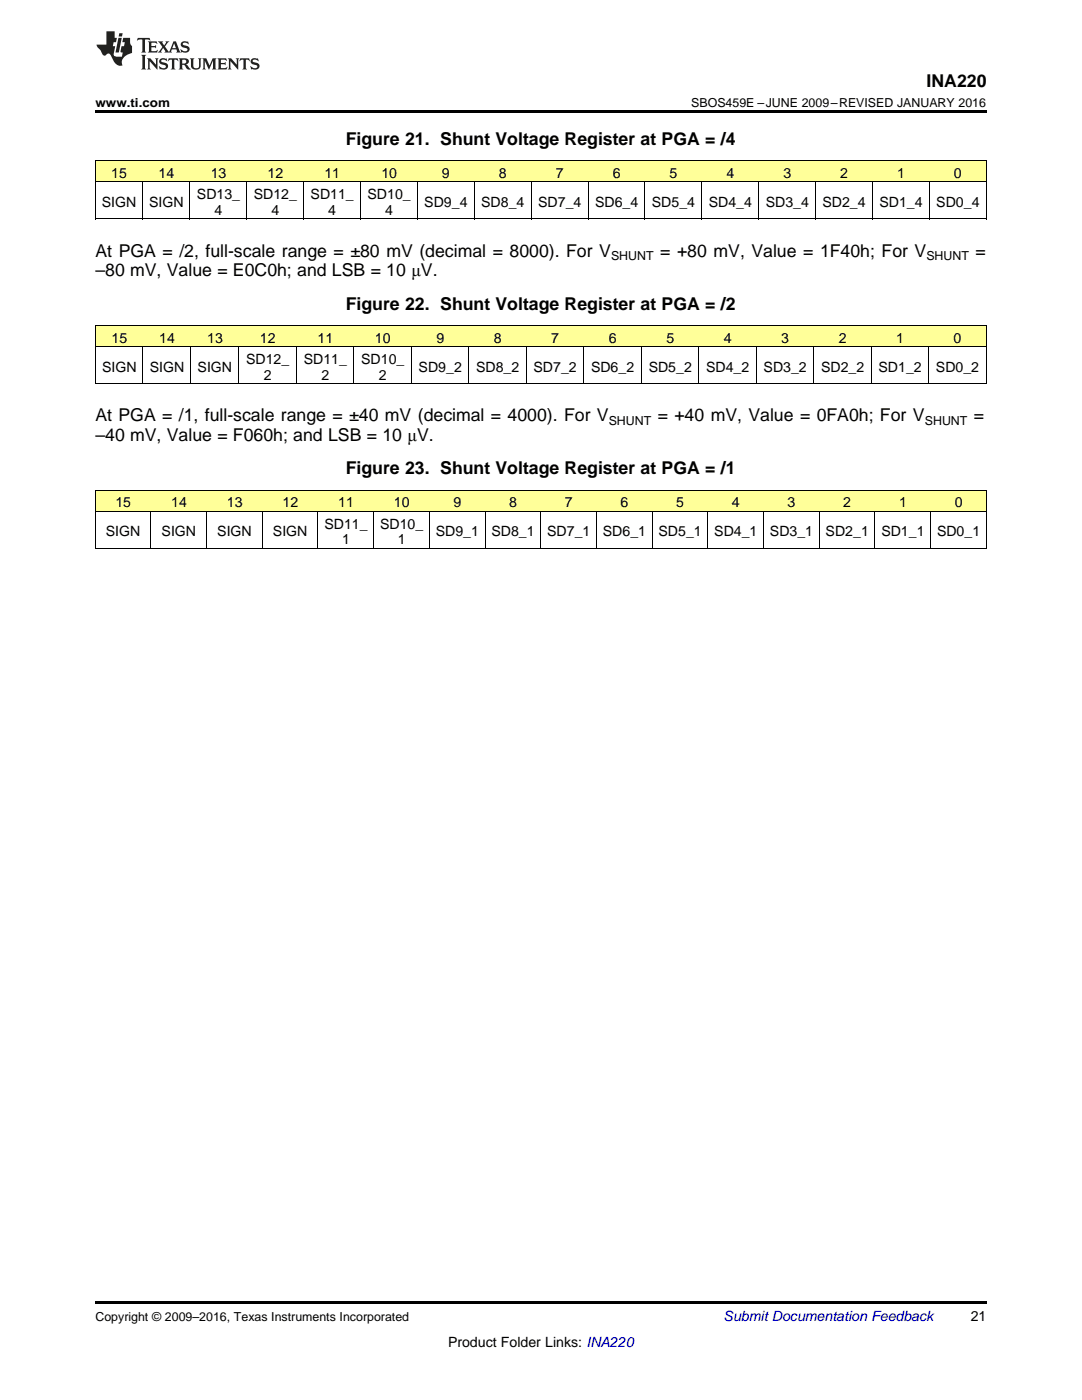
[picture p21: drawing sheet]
<svg xmlns="http://www.w3.org/2000/svg" width="216mm" height="279mm" viewBox="0 0 216 279" stroke-linecap="round" stroke-linejoin="round" font-family="sans-serif">
<defs><g id="words">
<g font-size="3.5">
<text x="184.9" y="17.3">INA220</text>
<text x="69" y="28.9">Figure 21. Shunt Voltage Register at PGA = /4</text>
<text x="19" y="51.2">At PGA = /2, full-scale range = ±80 mV (decimal = 8000). For V</text>
<text x="131.7" y="51.2">= +80 mV, Value = 1F40h; For V</text>
<text x="194.7" y="51.2">=</text>
<text x="19" y="55.1">–80 mV, Value = E0C0h; and LSB = 10 μV.</text>
<text x="69" y="61.8">Figure 22. Shunt Voltage Register at PGA = /2</text>
<text x="19" y="84.1">At PGA = /1, full-scale range = ±40 mV (decimal = 4000). For V</text>
<text x="19" y="88">–40 mV, Value = F060h; and LSB = 10 μV.</text>
<text x="131.2" y="84.1">= +40 mV, Value = 0FA0h; For V</text>
<text x="194.3" y="84.1">=</text>
<text x="69" y="94.7">Figure 23. Shunt Voltage Register at PGA = /1</text>
</g>
<g font-size="2.8">
<text x="22.2" y="35.5">15</text>
<text x="31.6" y="35.5">14</text>
<text x="42.1" y="35.5">13</text>
<text x="53.4" y="35.5">12</text>
<text x="64.7" y="35.5">11</text>
<text x="76.1" y="35.5">10</text>
<text x="88.2" y="35.5">9</text>
<text x="99.6" y="35.5">8</text>
<text x="110.9" y="35.5">7</text>
<text x="122.3" y="35.5">6</text>
<text x="133.6" y="35.5">5</text>
<text x="145" y="35.5">4</text>
<text x="156.3" y="35.5">3</text>
<text x="167.6" y="35.5">2</text>
<text x="179" y="35.5">1</text>
<text x="190.4" y="35.5">0</text>
<text x="20.3" y="41.3">SIGN</text>
<text x="29.8" y="41.3">SIGN</text>
<text x="39.3" y="39.7">SD13_</text>
<text x="50.6" y="39.7">SD12_</text>
<text x="62" y="39.7">SD11_</text>
<text x="73.3" y="39.7">SD10_</text>
<text x="84.7" y="41.3">SD9_4</text>
<text x="96" y="41.3">SD8_4</text>
<text x="107.4" y="41.3">SD7_4</text>
<text x="118.7" y="41.3">SD6_4</text>
<text x="130.1" y="41.3">SD5_4</text>
<text x="141.4" y="41.3">SD4_4</text>
<text x="152.8" y="41.3">SD3_4</text>
<text x="164.1" y="41.3">SD2_4</text>
<text x="175.5" y="41.3">SD1_4</text>
<text x="186.8" y="41.3">SD0_4</text>
<text x="42.8" y="42.9">4</text>
<text x="54.2" y="42.9">4</text>
<text x="65.5" y="42.9">4</text>
<text x="76.9" y="42.9">4</text>
<text x="22.3" y="68.4">15</text>
<text x="31.8" y="68.4">14</text>
<text x="41.3" y="68.4">13</text>
<text x="51.9" y="68.4">12</text>
<text x="63.4" y="68.4">11</text>
<text x="74.8" y="68.4">10</text>
<text x="87.1" y="68.4">9</text>
<text x="98.5" y="68.4">8</text>
<text x="110" y="68.4">7</text>
<text x="121.5" y="68.4">6</text>
<text x="133" y="68.4">5</text>
<text x="144.4" y="68.4">4</text>
<text x="155.9" y="68.4">3</text>
<text x="167.4" y="68.4">2</text>
<text x="178.8" y="68.4">1</text>
<text x="190.3" y="68.4">0</text>
<text x="20.4" y="74.2">SIGN</text>
<text x="29.9" y="74.2">SIGN</text>
<text x="39.4" y="74.2">SIGN</text>
<text x="49.1" y="72.6">SD12_</text>
<text x="52.6" y="75.8">2</text>
<text x="60.6" y="72.6">SD11_</text>
<text x="64.1" y="75.8">2</text>
<text x="72.1" y="72.6">SD10_</text>
<text x="75.6" y="75.8">2</text>
<text x="83.5" y="74.2">SD9_2</text>
<text x="95" y="74.2">SD8_2</text>
<text x="106.5" y="74.2">SD7_2</text>
<text x="117.9" y="74.2">SD6_2</text>
<text x="129.4" y="74.2">SD5_2</text>
<text x="140.9" y="74.2">SD4_2</text>
<text x="152.4" y="74.2">SD3_2</text>
<text x="163.8" y="74.2">SD2_2</text>
<text x="175.3" y="74.2">SD1_2</text>
<text x="186.8" y="74.2">SD0_2</text>
<text x="23" y="101.2">15</text>
<text x="34.1" y="101.2">14</text>
<text x="45.3" y="101.2">13</text>
<text x="56.4" y="101.2">12</text>
<text x="67.5" y="101.2">11</text>
<text x="78.6" y="101.2">10</text>
<text x="90.5" y="101.2">9</text>
<text x="101.6" y="101.2">8</text>
<text x="112.7" y="101.2">7</text>
<text x="123.8" y="101.2">6</text>
<text x="134.9" y="101.2">5</text>
<text x="146" y="101.2">4</text>
<text x="157.2" y="101.2">3</text>
<text x="168.3" y="101.2">2</text>
<text x="179.4" y="101.2">1</text>
<text x="190.5" y="101.2">0</text>
<text x="21.1" y="107.1">SIGN</text>
<text x="32.2" y="107.1">SIGN</text>
<text x="43.4" y="107.1">SIGN</text>
<text x="54.5" y="107.1">SIGN</text>
<text x="64.7" y="105.5">SD11_</text>
<text x="75.8" y="105.5">SD10_</text>
<text x="87" y="107.1">SD9_1</text>
<text x="98.1" y="107.1">SD8_1</text>
<text x="109.2" y="107.1">SD7_1</text>
<text x="120.3" y="107.1">SD6_1</text>
<text x="131.4" y="107.1">SD5_1</text>
<text x="142.5" y="107.1">SD4_1</text>
<text x="153.6" y="107.1">SD3_1</text>
<text x="164.7" y="107.1">SD2_1</text>
<text x="175.9" y="107.1">SD1_1</text>
<text x="187" y="107.1">SD0_1</text>
<text x="68.3" y="108.7">1</text>
<text x="79.4" y="108.7">1</text>
<text x="193.7" y="263.6">21</text>
<text x="89.4" y="268.9">Product Folder Links: INA220</text>
</g>
<text font-size="2.8" fill="#0000c8" x="144.4" y="263.6">Submit Documentation Feedback</text>
<g font-size="2.5">
<text x="19" y="21.4">www.ti.com</text>
<text x="137.9" y="21.4">SBOS459E –JUNE 2009–REVISED JANUARY 2016</text>
<text x="121.9" y="51.9">SHUNT</text>
<text x="184.9" y="51.9">SHUNT</text>
<text x="121.5" y="84.8">SHUNT</text>
<text x="184.5" y="84.8">SHUNT</text>
<text x="19" y="263.6">Copyright © 2009–2016, Texas Instruments Incorporated</text>
</g>
</g></defs>
<g fill="#ff9">
<path d="M19 97.9h11.2v4.2h-11.2z"/>
<path d="M30.2 97.9h11.1v4.2h-11.1z"/>
<path d="M41.3 97.9h11.1v4.2h-11.1z"/>
<path d="M52.4 97.9h11.1v4.2h-11.1z"/>
<path d="M63.5 97.9h11.1v4.2h-11.1z"/>
<path d="M74.6 97.9h11.1v4.2h-11.1z"/>
<path d="M85.7 97.9h11.1v4.2h-11.1z"/>
<path d="M96.8 97.9h11.1v4.2h-11.1z"/>
<path d="M107.9 97.9h11.2v4.2h-11.2z"/>
<path d="M119.1 97.9h11.1v4.2h-11.1z"/>
<path d="M130.2 97.9h11.1v4.2h-11.1z"/>
<path d="M141.3 97.9h11.1v4.2h-11.1z"/>
<path d="M152.4 97.9h11.1v4.2h-11.1z"/>
<path d="M163.5 97.9h11.1v4.2h-11.1z"/>
<path d="M174.6 97.9h11.1v4.2h-11.1z"/>
<path d="M185.7 97.9h11.1v4.2h-11.1z"/>
<path d="M19 65h9.6v4.2h-9.6z"/>
<path d="M28.6 65h9.5v4.2h-9.5z"/>
<path d="M38.1 65h9.6v4.2h-9.6z"/>
<path d="M47.7 65h11.5v4.2h-11.5z"/>
<path d="M59.2 65h11.5v4.2h-11.5z"/>
<path d="M70.7 65h11.4v4.2h-11.4z"/>
<path d="M82.1 65h11.5v4.2h-11.5z"/>
<path d="M93.6 65h11.5v4.2h-11.5z"/>
<path d="M105.1 65h11.4v4.2h-11.4z"/>
<path d="M116.5 65h11.5v4.2h-11.5z"/>
<path d="M128 65h11.5v4.2h-11.5z"/>
<path d="M139.5 65h11.5v4.2h-11.5z"/>
<path d="M151 65h11.4v4.2h-11.4z"/>
<path d="M162.4 65h11.5v4.2h-11.5z"/>
<path d="M173.9 65h11.4v4.2h-11.4z"/>
<path d="M185.3 65h11.5v4.2h-11.5z"/>
<path d="M19 32.1h9.5v4.2h-9.5z"/>
<path d="M28.5 32.1h9.5v4.2h-9.5z"/>
<path d="M38 32.1h11.3v4.2h-11.3z"/>
<path d="M49.3 32.1h11.3v4.2h-11.3z"/>
<path d="M60.6 32.1h11.4v4.2h-11.4z"/>
<path d="M72 32.1h11.3v4.2h-11.3z"/>
<path d="M83.3 32.1h11.4v4.2h-11.4z"/>
<path d="M94.7 32.1h11.3v4.2h-11.3z"/>
<path d="M106 32.1h11.4v4.2h-11.4z"/>
<path d="M117.4 32.1h11.3v4.2h-11.3z"/>
<path d="M128.7 32.1h11.4v4.2h-11.4z"/>
<path d="M140.1 32.1h11.3v4.2h-11.3z"/>
<path d="M151.4 32.1h11.4v4.2h-11.4z"/>
<path d="M162.8 32.1h11.3v4.2h-11.3z"/>
<path d="M174.1 32.1h11.4v4.2h-11.4z"/>
<path d="M185.5 32.1h11.3v4.2h-11.3z"/>
</g>
<path d="M19 22h177.8v.5h-177.8zM19 259.7h177.8v.5h-177.8z" fill="#000"/>
<g fill="none" stroke="#000" stroke-width=".2">
<path d="M19 36.3h177.8M19 32h177.8M19.1 32.1v11.6M28.5 36.3v7.4M37.9 36.3v7.4M49.2 36.3v7.4M60.6 36.3v7.4M71.9 36.3v7.4M83.3 36.3v7.4M94.6 36.3v7.4M106 36.3v7.4M117.4 36.3v7.4"/>
<path d="M128.7 36.3v7.4M140 36.3v7.4M151.4 36.3v7.4M162.7 36.3v7.4M174.1 36.3v7.4M185.4 36.3v7.4M196.8 32.1v11.6M19 43.7h177.8M19 76.6h177.8M19 69.2h177.8M19 64.9h177.8M19.1 65v11.6"/>
<path d="M28.5 69.2v7.4M38.1 69.2v7.4M47.6 69.2v7.4M59.1 69.2v7.4M70.6 69.2v7.4M82.1 69.2v7.4M93.5 69.2v7.4M105 69.2v7.4M116.5 69.2v7.4M128 69.2v7.4M139.4 69.2v7.4M150.9 69.2v7.4"/>
<path d="M162.4 69.2v7.4M173.8 69.2v7.4M185.3 69.2v7.4M196.8 65v11.6M19 97.8h177.8M19.1 97.9v11.6M196.8 97.9v11.6M19 109.4h177.8M19 102h177.8M30.1 102.1v7.4M41.2 102.1v7.4M52.3 102.1v7.4"/>
<path d="M63.4 102.1v7.4M74.6 102.1v7.4M85.7 102.1v7.4M96.8 102.1v7.4M107.9 102.1v7.4M119 102.1v7.4M130.1 102.1v7.4M141.2 102.1v7.4M152.3 102.1v7.4M163.5 102.1v7.4M174.6 102.1v7.4M185.7 102.1v7.4"/>
</g>
<g fill="#231f20">
<path d="M27.5 7.6l-.1 .5 .4-.2h.6v.1v2.1l-.2 .4h1l-.3-.4v-2.1l.1-.1h.5l.5 .2-.2-.5zM29.5 8.3l.2 .3v1.5l-.2 .4h1.8l.2-.6a1.04 1.04 0 0 1-1.3 .2v-.7h.6l.3 .2v-.6l-.3 .2h-.6v-.6l.8-.1 .4 .3-.2-.5zM31.5 8.3l.9 1.1-.9 1.1h.8l-.2-.2 .5-.7 .4 .7-.2 .2h1.5l-.1-.2 .1-.4h.9l.1 .4-.2 .2h1l-.3-.3-.7-1.9h-.5l-.9 2-.8-1 .9-1h-.8l.1 .3-.3 .5-.4-.6 .2-.2zM34.7 8.6l.4 1h-.7zM36.3 8.4a.63 .63 0 0 0-.2 .7 .63 .63 0 0 0 .6 .4l.6 .2 .1 .2a.75 .75 0 0 1-.7 .4 .75 .75 0 0 1-.6-.5l.1 .7 .1-.1a1.11 1.11 0 0 0 1.5-.6 1.13 1.13 0 0 0-1.2-.8l-.1-.4a1.04 1.04 0 0 1 1.2 .2l-.2-.5-.1 .1-.5-.2zM28.2 10.9l.2 .4v2.2l-.2 .4h1l-.3-.4v-2.2l.3-.4zM29.3 11.6l.3 .4v1.5l-.3 .4h.8l-.2-.4v-1.3l1.5 1.7v-1.9l.2-.4h-.7l.2 .4v.9l-1.1-1.3zM32 11.8a.62 .62 0 0 0-.2 .7 .62 .62 0 0 0 .6 .4l.6 .1 .1 .3a.76 .76 0 0 1-.7 .3 .76 .76 0 0 1-.6-.4l.1 .7 .1-.1a1.11 1.11 0 0 0 1.5-.6 1.13 1.13 0 0 0-1.2-.8l-.1-.4a1.04 1.04 0 0 1 1.2 .2l-.2-.6-.1 .1-.5-.1zM33.7 11.6l-.2 .6a.61 .61 0 0 1 .8-.3v1.6l-.2 .4h.9l-.2-.4v-1.6a.63 .63 0 0 1 .8 .3l-.2-.6zM35.6 11.6l.3 .4v1.5l-.3 .4h1l-.2-.2v-.8l.5 .2a.76 .76 0 0 0 1.2 .7l-1-1a.58 .58 0 0 0 .6-.5 .58 .58 0 0 0-.5-.6zM36.4 11.9h.1a.45 .45 0 0 1 .5 .1 .45 .45 0 0 1 .1 .5l-.7 .2zM37.9 11.6l.2 .2a2.17 2.17 0 0 0 .3 1.9 .99 .99 0 0 0 1.6-.6v-1.1l.2-.4h-.7l.2 .2a1.92 1.92 0 0 1-.2 1.8 .6 .6 0 0 1-.9-.5v-1.1l.2-.4zM40.4 11.6l.2 .4v1.5l-.2 .4h.7l-.2-.4v-1.4l.8 1.8 .8-1.8v1.4l-.2 .4h.9l-.2-.4v-1.5l.2-.4h-.8l-.6 1.5-.6-1.5zM43.4 11.6l.2 .4v1.5l-.2 .4h1.8l.2-.6a1.04 1.04 0 0 1-1.3 .1v-.6h.5l.4 .2v-.6l-.4 .2h-.5v-.7h.8l.3 .3-.1-.6zM45.5 11.6l.2 .4v1.5l-.2 .4h.7l-.2-.4v-1.3l1.5 1.7v-1.9l.2-.4h-.7l.2 .4v.9l-1.1-1.3zM47.9 11.6l-.1 .6a.61 .61 0 0 1 .8-.3v1.6l-.3 .4h1l-.3-.4 .1-1.6a.63 .63 0 0 1 .7 .3l-.1-.6zM50.2 11.8a.62 .62 0 0 0-.2 .7 .62 .62 0 0 0 .6 .4l.6 .1 .2 .3a.76 .76 0 0 1-.8 .3 .76 .76 0 0 1-.6-.4l.1 .7 .2-.1a1.11 1.11 0 0 0 1.5-.6 1.13 1.13 0 0 0-1.3-.8l-.1-.4a1.04 1.04 0 0 1 1.2 .2l-.1-.6-.2 .1-.5-.1z"/>
<path d="M21.2 6.3v2.6h-1.9l.1 .4 .7 .9a.91 .91 0 0 0 1 .8 .56 .56 0 0 1 .5-.3 .56 .56 0 0 1 .5 .3l.4 .8a1.53 1.53 0 0 0 1.9 1.2 1.54 1.54 0 0 1 1-2.1l.9-.3v-1.4a1.52 1.52 0 0 1-.3-1.6h-1.4l-.2 .8h.5l-.2 .8h-.4l-.2 1v.2l.4 .1-.2 .8a1.93 1.93 0 0 1-1.6-.3l.3-1.8h-.5l.2-.8h.4l.2-.8h-.4v-1.3zM23.6 7.6l-.6 2.9h.7l.6-2.9zM23.8 6.6l-.1 .7h.6l.2-.7z"/>
</g>
<use href="#words"/>
</svg>
